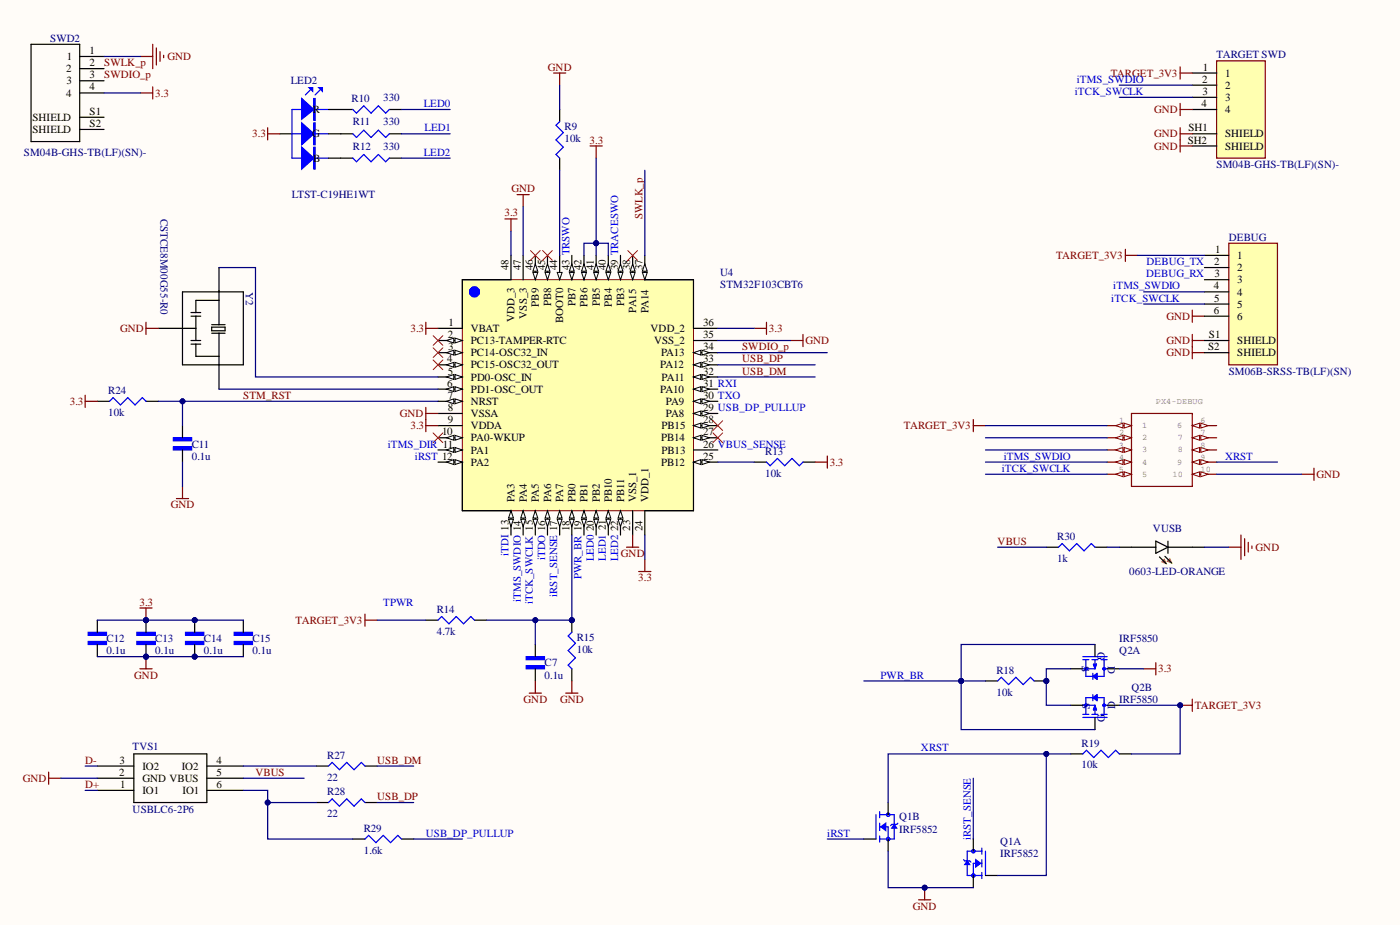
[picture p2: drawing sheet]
<svg xmlns="http://www.w3.org/2000/svg" width="292mm" height="193mm" viewBox="0 0 292 193" stroke-linecap="round" stroke-linejoin="round" font-family="sans-serif">
<defs><g id="words">
<g font-size="2.3" fill="#000080">
<text x="10.5" y="8.7">SWD2</text>
<text x="60.7" y="17.5">LED2</text>
<text x="253.8" y="12.2">TARGET SWD</text>
<text x="73.4" y="21.3">R10</text>
<text x="80" y="21.1">330</text>
<text x="73.6" y="26.1">R11</text>
<text x="80" y="26.1">330</text>
<text x="117.8" y="29.7">10k</text>
<text x="117.8" y="27.2">R9</text>
<text x="5" y="32.5">SM04B-GHS-TB(LF)(SN)-</text>
<text x="73.6" y="31.2">R12</text>
<text x="80" y="31.2">330</text>
<text x="253.8" y="35">SM04B-GHS-TB(LF)(SN)-</text>
<text x="60.9" y="41.4">LTST-C19HE1WT</text>
<text x="33.5" y="45.7" transform="rotate(90 33.5 45.7)">CSTCE8M00G55-R0</text>
<text x="256.4" y="50.2">DEBUG</text>
<text x="150.3" y="57.6">U4</text>
<text x="51.3" y="60.9" transform="rotate(90 51.3 60.9)">Y2</text>
<text x="150.3" y="60.1">STM32F103CBT6</text>
<text x="22.6" y="82.2">R24</text>
<text x="256.4" y="78.1">SM06B-SRSS-TB(LF)(SN)</text>
<text x="22.6" y="86.8">10k</text>
<text x="40" y="95.9">0.1u</text>
<text x="40" y="93.4">C11</text>
<text x="159.7" y="94.9">R13</text>
<text x="159.7" y="99.4">10k</text>
<text x="220.6" y="112.6">R30</text>
<text x="240.6" y="111">VUSB</text>
<text x="220.6" y="117.2">1k</text>
<text x="235.6" y="120">0603-LED-ORANGE</text>
<text x="91.1" y="127.9">R14</text>
<text x="22.3" y="136.5">0.1u</text>
<text x="22.3" y="133.9">C12</text>
<text x="32.4" y="136.5">0.1u</text>
<text x="32.4" y="133.9">C13</text>
<text x="42.6" y="136.5">0.1u</text>
<text x="42.6" y="133.9">C14</text>
<text x="52.7" y="136.5">0.1u</text>
<text x="52.7" y="133.9">C15</text>
<text x="91.1" y="132.4">4.7k</text>
<text x="120.3" y="136.2">10k</text>
<text x="120.3" y="133.7">R15</text>
<text x="229" y="136.1" transform="rotate(90 229 136.1)">G</text>
<text x="233.5" y="136.5">Q2A</text>
<text x="233.5" y="133.9">IRF5850</text>
<text x="113.6" y="141.6">0.1u</text>
<text x="113.6" y="139">C7</text>
<text x="207.9" y="140.5">R18</text>
<text x="225.8" y="138.8" transform="rotate(90 225.8 138.8)">S</text>
<text x="231.2" y="138.8" transform="rotate(90 231.2 138.8)">D</text>
<text x="207.9" y="145.1">10k</text>
<text x="227.4" y="147.8" transform="rotate(-90 227.4 147.8)">S</text>
<text x="232.7" y="147.8" transform="rotate(-90 232.7 147.8)">D</text>
<text x="233.5" y="146.6">IRF5850</text>
<text x="236.1" y="144.1">Q2B</text>
<text x="225.7" y="155.8">R19</text>
<text x="230.5" y="150.6" transform="rotate(-90 230.5 150.6)">G</text>
<text x="27.7" y="156.5">TVS1</text>
<text x="68.3" y="158.3">R27</text>
<text x="225.7" y="160.3">10k</text>
<text x="68.3" y="162.9">22</text>
<text x="68.3" y="165.9">R28</text>
<text x="27.7" y="169.7">USBLC6-2P6</text>
<text x="68.3" y="170.5">22</text>
<text x="75.9" y="173.5">R29</text>
<text x="187.6" y="171.1">Q1B</text>
<text x="187.6" y="173.7">IRF5852</text>
<text x="75.9" y="178.1">1.6k</text>
<text x="208.7" y="176.2">Q1A</text>
<text x="208.7" y="178.8">IRF5852</text>
</g>
<g font-size="2.3">
<text x="18.7" y="11.3">1</text>
<text x="13.8" y="15.1">2</text>
<text x="13.9" y="17.6">3</text>
<text x="14" y="12.5">1</text>
<text x="18.7" y="16.3">3</text>
<text x="18.7" y="13.8">2</text>
<text x="250.8" y="17.3">2</text>
<text x="251" y="14.7">1</text>
<text x="255.6" y="16">1</text>
<text x="13.8" y="20.1">4</text>
<text x="18.7" y="23.9">S1</text>
<text x="18.7" y="18.9">4</text>
<text x="65.2" y="23.6">R</text>
<text x="250.7" y="22.3">4</text>
<text x="250.9" y="19.8">3</text>
<text x="255.6" y="18.5">2</text>
<text x="255.6" y="21.1">3</text>
<text x="255.6" y="23.6">4</text>
<text x="6.8" y="27.7">SHIELD</text>
<text x="6.8" y="25.2">SHIELD</text>
<text x="18.7" y="26.5">S2</text>
<text x="65.2" y="28.7">G</text>
<text x="247.8" y="29.9">SH2</text>
<text x="248" y="27.4">SH1</text>
<text x="255.6" y="28.7">SHIELD</text>
<text x="65.3" y="33.7">B</text>
<text x="255.6" y="31.2">SHIELD</text>
<text x="253.5" y="52.8">1</text>
<text x="106.1" y="56.3" transform="rotate(-90 106.1 56.3)">48</text>
<text x="108.6" y="56.3" transform="rotate(-90 108.6 56.3)">47</text>
<text x="111.2" y="56.3" transform="rotate(-90 111.2 56.3)">46</text>
<text x="113.7" y="56.3" transform="rotate(-90 113.7 56.3)">45</text>
<text x="116.3" y="56.3" transform="rotate(-90 116.3 56.3)">44</text>
<text x="118.8" y="56.3" transform="rotate(-90 118.8 56.3)">43 TRSWO</text>
<text x="121.3" y="56.3" transform="rotate(-90 121.3 56.3)">42</text>
<text x="123.9" y="56.3" transform="rotate(-90 123.9 56.3)">41</text>
<text x="126.4" y="56.3" transform="rotate(-90 126.4 56.3)">40</text>
<text x="129" y="56.3" transform="rotate(-90 129 56.3)">39 TRACESWO</text>
<text x="131.5" y="56.3" transform="rotate(-90 131.5 56.3)">38</text>
<text x="134" y="56.3" transform="rotate(-90 134 56.3)">37</text>
<text x="253.3" y="55.3">2</text>
<text x="253.4" y="57.8">3</text>
<text x="258.2" y="54">1</text>
<text x="258.2" y="56.6">2</text>
<text x="258.2" y="59.1">3</text>
<text x="112.5" y="64" transform="rotate(-90 112.5 64)">PB9</text>
<text x="115" y="63.9" transform="rotate(-90 115 63.9)">PB8</text>
<text x="120.1" y="63.9" transform="rotate(-90 120.1 63.9)">PB7</text>
<text x="122.6" y="64" transform="rotate(-90 122.6 64)">PB6</text>
<text x="125.1" y="63.9" transform="rotate(-90 125.1 63.9)">PB5</text>
<text x="127.7" y="64" transform="rotate(-90 127.7 64)">PB4</text>
<text x="130.2" y="63.8" transform="rotate(-90 130.2 63.8)">PB3</text>
<text x="132.8" y="65.2" transform="rotate(-90 132.8 65.2)">PA15</text>
<text x="135.3" y="65.3" transform="rotate(-90 135.3 65.3)">PA14</text>
<text x="253.2" y="60.4">4</text>
<text x="253.2" y="65.5">6</text>
<text x="253.3" y="62.9">5</text>
<text x="258.2" y="61.7">4</text>
<text x="258.2" y="64.2">5</text>
<text x="93.4" y="70.5">2</text>
<text x="93.6" y="68">1</text>
<text x="98.2" y="71.8">PC13-TAMPER-RTC</text>
<text x="98.2" y="69.3">VBAT</text>
<text x="107.4" y="67.2" transform="rotate(-90 107.4 67.2)">VDD_3</text>
<text x="109.9" y="66.5" transform="rotate(-90 109.9 66.5)">VSS_3</text>
<text x="117.5" y="67.4" transform="rotate(-90 117.5 67.4)">BOOT0</text>
<text x="135.7" y="69.3">VDD_2</text>
<text x="136.5" y="71.8">VSS_2</text>
<text x="146.7" y="68">36</text>
<text x="146.7" y="70.5">35</text>
<text x="252.2" y="70.5">S1</text>
<text x="258.2" y="66.7">6</text>
<text x="258.2" y="71.8">SHIELD</text>
<text x="93.3" y="75.6">4</text>
<text x="93.5" y="73.1">3</text>
<text x="98.2" y="74.3">PC14-OSC32_IN</text>
<text x="98.2" y="76.9">PC15-OSC32_OUT</text>
<text x="137.8" y="76.9">PA12</text>
<text x="137.9" y="74.3">PA13</text>
<text x="146.7" y="75.6">33</text>
<text x="146.7" y="73.1">34</text>
<text x="252.1" y="73.1">S2</text>
<text x="258.2" y="74.3">SHIELD</text>
<text x="93.3" y="80.7">6</text>
<text x="93.4" y="83.2">7</text>
<text x="93.4" y="78.1">5</text>
<text x="98.2" y="79.4">PD0-OSC_IN</text>
<text x="98.2" y="81.9">PD1-OSC_OUT</text>
<text x="137.8" y="81.9">PA10</text>
<text x="138" y="79.4">PA11</text>
<text x="146.7" y="80.7">31 RXI</text>
<text x="146.7" y="78.1">32</text>
<text x="146.7" y="83.2">30 TXO</text>
<text x="93.4" y="88.3">9</text>
<text x="93.4" y="85.7">8</text>
<text x="98.2" y="84.5">NRST</text>
<text x="98.2" y="89.6">VDDA</text>
<text x="98.2" y="87">VSSA</text>
<text x="138" y="89.6">PB15</text>
<text x="138.9" y="87">PA8</text>
<text x="138.9" y="84.5">PA9</text>
<text x="146.7" y="85.7">29 USB_DP_PULLUP</text>
<text x="146.7" y="88.3">28</text>
<text x="92.2" y="90.8">10</text>
<text x="98.2" y="92.1">PA0-WKUP</text>
<text x="98.2" y="94.6">PA1</text>
<text x="137.9" y="92.1">PB14</text>
<text x="138" y="94.6">PB13</text>
<text x="146.7" y="95.9">25</text>
<text x="146.7" y="93.4">26 VBUS_SENSE</text>
<text x="146.7" y="90.8">27</text>
<text x="98.2" y="97.2">PA2</text>
<text x="137.9" y="97.2">PB12</text>
<text x="107.4" y="104.8" transform="rotate(-90 107.4 104.8)">PA3</text>
<text x="109.9" y="104.8" transform="rotate(-90 109.9 104.8)">PA4</text>
<text x="112.5" y="104.8" transform="rotate(-90 112.5 104.8)">PA5</text>
<text x="115" y="104.8" transform="rotate(-90 115 104.8)">PA6</text>
<text x="117.5" y="104.8" transform="rotate(-90 117.5 104.8)">PA7</text>
<text x="120.1" y="104.8" transform="rotate(-90 120.1 104.8)">PB0</text>
<text x="122.6" y="104.8" transform="rotate(-90 122.6 104.8)">PB1</text>
<text x="125.1" y="104.8" transform="rotate(-90 125.1 104.8)">PB2</text>
<text x="127.7" y="104.8" transform="rotate(-90 127.7 104.8)">PB10</text>
<text x="130.2" y="104.8" transform="rotate(-90 130.2 104.8)">PB11</text>
<text x="132.8" y="104.8" transform="rotate(-90 132.8 104.8)">VSS_1</text>
<text x="135.3" y="104.8" transform="rotate(-90 135.3 104.8)">VDD_1</text>
<text x="118.8" y="110.8" transform="rotate(-90 118.8 110.8)">18</text>
<text x="123.9" y="110.8" transform="rotate(-90 123.9 110.8)">20</text>
<text x="126.4" y="110.6" transform="rotate(-90 126.4 110.6)">21</text>
<text x="129" y="110.8" transform="rotate(-90 129 110.8)">22</text>
<text x="131.5" y="110.7" transform="rotate(-90 131.5 110.7)">23</text>
<text x="134" y="110.8" transform="rotate(-90 134 110.8)">24</text>
<text x="24.9" y="161.8">2</text>
<text x="25" y="159.3">3</text>
<text x="29.7" y="160.6">IO2</text>
<text x="37.9" y="160.6">IO2</text>
<text x="45.2" y="159.3">4</text>
<text x="45.2" y="161.8">5</text>
<text x="25" y="164.4">1</text>
<text x="29.7" y="165.6">IO1</text>
<text x="29.7" y="163.1">GND VBUS</text>
<text x="38.1" y="165.6">IO1</text>
<text x="45.2" y="164.4">6</text>
</g>
<g font-size="2.3" fill="#800000">
<text x="21.7" y="13.8">SWLK_p</text>
<text x="21.7" y="16.3">SWDIO_p</text>
<text x="34.9" y="12.5">GND</text>
<text x="114.3" y="14.7">GND</text>
<text x="231.8" y="16">TARGET_3V3</text>
<text x="32.4" y="20.1">3.3</text>
<text x="240.8" y="23.6">GND</text>
<text x="52.6" y="28.7">3.3</text>
<text x="123" y="29.9">3.3</text>
<text x="240.8" y="28.7">GND</text>
<text x="240.8" y="31.2">GND</text>
<text x="106.7" y="40.1">GND</text>
<text x="105.3" y="45.2">3.3</text>
<text x="134" y="45.7" transform="rotate(-90 134 45.7)">SWLK_p</text>
<text x="220.3" y="54">TARGET_3V3</text>
<text x="25" y="69.3">GND</text>
<text x="85.6" y="69.3">3.3</text>
<text x="160.4" y="69.3">3.3</text>
<text x="168" y="71.8">GND</text>
<text x="243.3" y="66.7">GND</text>
<text x="243.3" y="71.8">GND</text>
<text x="154.8" y="75.6">USB_DP</text>
<text x="154.8" y="73.1">SWDIO_p</text>
<text x="243.3" y="74.3">GND</text>
<text x="50.8" y="83.2">STM_RST</text>
<text x="154.8" y="78.1">USB_DM</text>
<text x="14.6" y="84.5">3.3</text>
<text x="83.4" y="87">GND</text>
<text x="85.6" y="89.6">3.3</text>
<text x="188.6" y="89.6">TARGET_3V3</text>
<text x="173.1" y="97.2">3.3</text>
<text x="274.7" y="99.7">GND</text>
<text x="35.6" y="106">GND</text>
<text x="208.2" y="113.6">VBUS</text>
<text x="129.5" y="116.2">GND</text>
<text x="262" y="114.9">GND</text>
<text x="133.2" y="121.3">3.3</text>
<text x="29.1" y="126.3">3.3</text>
<text x="61.7" y="130.1">TARGET_3V3</text>
<text x="28" y="141.6">GND</text>
<text x="241.7" y="140.3">3.3</text>
<text x="109.2" y="146.6">GND</text>
<text x="116.9" y="146.6">GND</text>
<text x="249.3" y="147.9">TARGET_3V3</text>
<text x="17.8" y="159.3">D-</text>
<text x="53.3" y="161.8">VBUS</text>
<text x="78.7" y="159.3">USB_DM</text>
<text x="4.7" y="163.1">GND</text>
<text x="17.8" y="164.4">D+</text>
<text x="78.7" y="166.9">USB_DP</text>
<text x="190.5" y="189.7">GND</text>
</g>
<g font-size="2.3" fill="#00f">
<text x="224.7" y="17.3">iTMS_SWDIO</text>
<text x="88.4" y="22.3">LED0</text>
<text x="224.2" y="19.8">iTCK_SWCLK</text>
<text x="88.6" y="27.4">LED1</text>
<text x="88.4" y="32.5">LED2</text>
<text x="239.1" y="57.8">DEBUG_RX</text>
<text x="239.2" y="55.3">DEBUG_TX</text>
<text x="231.8" y="62.9">iTCK_SWCLK</text>
<text x="232.3" y="60.4">iTMS_SWDIO</text>
<text x="80.9" y="93.4">iTMS_DIR 11</text>
<text x="86.6" y="95.9">iRST 12</text>
<text x="209.4" y="95.9">iTMS_SWDIO</text>
<text x="255.6" y="95.9">XRST</text>
<text x="209" y="98.4">iTCK_SWCLK</text>
<text x="106.1" y="116" transform="rotate(-90 106.1 116)">iTDI 13</text>
<text x="113.7" y="116.9" transform="rotate(-90 113.7 116.9)">iTDO 16</text>
<text x="123.9" y="117.1" transform="rotate(-90 123.9 117.1)">LED0</text>
<text x="126.4" y="116.9" transform="rotate(-90 126.4 116.9)">LED1</text>
<text x="129" y="117.1" transform="rotate(-90 129 117.1)">LED2</text>
<text x="108.6" y="125.6" transform="rotate(-90 108.6 125.6)">iTMS_SWDIO 14</text>
<text x="111.2" y="126" transform="rotate(-90 111.2 126)">iTCK_SWCLK 15</text>
<text x="116.3" y="124.6" transform="rotate(-90 116.3 124.6)">iRST_SENSE 17</text>
<text x="121.3" y="120.8" transform="rotate(-90 121.3 120.8)">PWR_BR 19</text>
<text x="80" y="126.3">TPWR</text>
<text x="183.7" y="141.6">PWR_BR</text>
<text x="192.2" y="156.8">XRST</text>
<text x="88.8" y="174.5">USB_DP_PULLUP</text>
<text x="172.6" y="174.5">iRST</text>
<text x="202.6" y="175.3" transform="rotate(-90 202.6 175.3)">iRST_SENSE</text>
</g>
<g font-size="1.8" fill="#808080">
<text x="233.5" y="88.3">1</text>
<text x="238.3" y="89.3">1</text>
<text x="241.1" y="84.2">PX4-DEBUG</text>
<text x="245.6" y="89.3">6</text>
<text x="250.5" y="88.3">6</text>
<text x="233.4" y="93.4">3</text>
<text x="233.5" y="90.8">2</text>
<text x="233.5" y="95.9">4</text>
<text x="238.3" y="91.8">2</text>
<text x="238.3" y="94.4">3</text>
<text x="245.7" y="91.8">7</text>
<text x="245.7" y="94.4">8</text>
<text x="250.5" y="90.8">7</text>
<text x="250.5" y="93.4">8</text>
<text x="250.5" y="95.9">9</text>
<text x="233.4" y="98.4">5</text>
<text x="238.3" y="96.9">4</text>
<text x="238.3" y="99.4">5</text>
<text x="244.6" y="99.4">10</text>
<text x="245.6" y="96.9">9</text>
<text x="250.5" y="98.4">10</text>
</g>
</g></defs>
<g fill="#fffcf8">
<path d="M0 0h291.9v192.8h-291.9z" fill-rule="evenodd"/>
<path d="M0 0h291.9v192.8h-291.9z" fill-rule="evenodd"/>
</g>
<path d="M20.3 159.8h7.6M27.9 157.3h15.3v10.1h-15.3zM43.2 159.8h7.6M20.3 164.9h7.6M20.3 162.3h7.6M43.2 164.9h7.6M43.2 162.3h7.6" fill="none" stroke="#000" stroke-width=".25"/>
<path d="M10.2 161.1v2.5M10.2 162.3h2.5" fill="none" stroke="#800000" stroke-width=".25"/>
<path d="M96.5 58.4h48.2v48.1h-48.2z" fill-rule="evenodd" fill="#ffffb0"/>
<path d="M96.5 58.4h48.2v48.1h-48.2z" fill="none" stroke="#800000" stroke-width=".21"/>
<path d="M116.8 53.3v5.1" fill="none" stroke="#000" stroke-width=".25"/>
<path d="M116.3 56.8h1l-.5 1.6z" fill="#f8fcff"/>
<path d="M116.3 56.8h1l-.5 1.6z" fill="none" stroke="#000" stroke-width=".21"/>
<path d="M91.4 83.7h5.1" fill="none" stroke="#000" stroke-width=".25"/>
<path d="M94.9 83.2l1.6 .5-1.6 .5z" fill="#f8fcff"/>
<path d="M94.9 83.2l1.6 .5-1.6 .5z" fill="none" stroke="#000" stroke-width=".21"/>
<path d="M93.2 83.7l1.5-.5v1z" fill="#f8fcff"/>
<path d="M93.2 83.7l1.5-.5v1z" fill="none" stroke="#000" stroke-width=".21"/>
<path d="M91.4 91.3h5.1" fill="none" stroke="#000" stroke-width=".25"/>
<path d="M94.9 90.8l1.6 .5-1.6 .5z" fill="#f8fcff"/>
<path d="M94.9 90.8l1.6 .5-1.6 .5z" fill="none" stroke="#000" stroke-width=".21"/>
<path d="M93.2 91.3l1.5-.5v1z" fill="#f8fcff"/>
<path d="M93.2 91.3l1.5-.5v1z" fill="none" stroke="#000" stroke-width=".21"/>
<path d="M91.4 93.9h5.1" fill="none" stroke="#000" stroke-width=".25"/>
<path d="M94.9 93.4l1.6 .5-1.6 .5z" fill="#f8fcff"/>
<path d="M94.9 93.4l1.6 .5-1.6 .5z" fill="none" stroke="#000" stroke-width=".21"/>
<path d="M93.2 93.9l1.5-.5v1z" fill="#f8fcff"/>
<path d="M93.2 93.9l1.5-.5v1z" fill="none" stroke="#000" stroke-width=".21"/>
<path d="M144.7 81.2h5.1" fill="none" stroke="#000" stroke-width=".25"/>
<path d="M144.7 81.2l1.5-.5v1z" fill="#f8fcff"/>
<path d="M144.7 81.2l1.5-.5v1z" fill="none" stroke="#000" stroke-width=".21"/>
<path d="M146.5 80.7l1.5 .5-1.5 .5z" fill="#f8fcff"/>
<path d="M146.5 80.7l1.5 .5-1.5 .5z" fill="none" stroke="#000" stroke-width=".21"/>
<path d="M144.7 78.6h5.1" fill="none" stroke="#000" stroke-width=".25"/>
<path d="M144.7 78.6l1.5-.5v1.1z" fill="#f8fcff"/>
<path d="M144.7 78.6l1.5-.5v1.1z" fill="none" stroke="#000" stroke-width=".21"/>
<path d="M146.5 78.1l1.5 .5-1.5 .6z" fill="#f8fcff"/>
<path d="M146.5 78.1l1.5 .5-1.5 .6z" fill="none" stroke="#000" stroke-width=".21"/>
<path d="M144.7 76.1h5.1" fill="none" stroke="#000" stroke-width=".25"/>
<path d="M144.7 76.1l1.5-.5v1z" fill="#f8fcff"/>
<path d="M144.7 76.1l1.5-.5v1z" fill="none" stroke="#000" stroke-width=".21"/>
<path d="M146.5 75.6l1.5 .5-1.5 .5z" fill="#f8fcff"/>
<path d="M146.5 75.6l1.5 .5-1.5 .5z" fill="none" stroke="#000" stroke-width=".21"/>
<path d="M144.7 73.6h5.1" fill="none" stroke="#000" stroke-width=".25"/>
<path d="M144.7 73.6l1.5-.5v1z" fill="#f8fcff"/>
<path d="M144.7 73.6l1.5-.5v1z" fill="none" stroke="#000" stroke-width=".21"/>
<path d="M146.5 73.1l1.5 .5-1.5 .5z" fill="#f8fcff"/>
<path d="M146.5 73.1l1.5 .5-1.5 .5z" fill="none" stroke="#000" stroke-width=".21"/>
<path d="M134.5 53.3v5.1" fill="none" stroke="#000" stroke-width=".25"/>
<path d="M134 56.8h1l-.5 1.6z" fill="#f8fcff"/>
<path d="M134 56.8h1l-.5 1.6z" fill="none" stroke="#000" stroke-width=".21"/>
<path d="M134.5 55.1l.5 1.5h-1z" fill="#f8fcff"/>
<path d="M134.5 55.1l.5 1.5h-1z" fill="none" stroke="#000" stroke-width=".21"/>
<path d="M132 53.3v5.1" fill="none" stroke="#000" stroke-width=".25"/>
<path d="M131.5 56.8h1l-.5 1.6z" fill="#f8fcff"/>
<path d="M131.5 56.8h1l-.5 1.6z" fill="none" stroke="#000" stroke-width=".21"/>
<path d="M132 55.1l.5 1.5h-1z" fill="#f8fcff"/>
<path d="M132 55.1l.5 1.5h-1z" fill="none" stroke="#000" stroke-width=".21"/>
<path d="M91.4 96.4h5.1" fill="none" stroke="#000" stroke-width=".25"/>
<path d="M94.9 95.9l1.6 .5-1.6 .5z" fill="#f8fcff"/>
<path d="M94.9 95.9l1.6 .5-1.6 .5z" fill="none" stroke="#000" stroke-width=".21"/>
<path d="M93.2 96.4l1.5-.5v1z" fill="#f8fcff"/>
<path d="M93.2 96.4l1.5-.5v1z" fill="none" stroke="#000" stroke-width=".21"/>
<path d="M106.6 106.5v5.1" fill="none" stroke="#000" stroke-width=".25"/>
<path d="M106.6 106.5l.5 1.6h-1z" fill="#f8fcff"/>
<path d="M106.6 106.5l.5 1.6h-1z" fill="none" stroke="#000" stroke-width=".21"/>
<path d="M106.1 108.3h1l-.5 1.5z" fill="#f8fcff"/>
<path d="M106.1 108.3h1l-.5 1.5z" fill="none" stroke="#000" stroke-width=".21"/>
<path d="M109.2 106.5v5.1" fill="none" stroke="#000" stroke-width=".25"/>
<path d="M109.2 106.5l.5 1.6h-1.1z" fill="#f8fcff"/>
<path d="M109.2 106.5l.5 1.6h-1.1z" fill="none" stroke="#000" stroke-width=".21"/>
<path d="M108.6 108.3h1.1l-.5 1.5z" fill="#f8fcff"/>
<path d="M108.6 108.3h1.1l-.5 1.5z" fill="none" stroke="#000" stroke-width=".21"/>
<path d="M111.7 106.5v5.1" fill="none" stroke="#000" stroke-width=".25"/>
<path d="M111.7 106.5l.5 1.6h-1z" fill="#f8fcff"/>
<path d="M111.7 106.5l.5 1.6h-1z" fill="none" stroke="#000" stroke-width=".21"/>
<path d="M111.2 108.3h1l-.5 1.5z" fill="#f8fcff"/>
<path d="M111.2 108.3h1l-.5 1.5z" fill="none" stroke="#000" stroke-width=".21"/>
<path d="M114.2 106.5v5.1" fill="none" stroke="#000" stroke-width=".25"/>
<path d="M114.2 106.5l.5 1.6h-1z" fill="#f8fcff"/>
<path d="M114.2 106.5l.5 1.6h-1z" fill="none" stroke="#000" stroke-width=".21"/>
<path d="M113.7 108.3h1l-.5 1.5z" fill="#f8fcff"/>
<path d="M113.7 108.3h1l-.5 1.5z" fill="none" stroke="#000" stroke-width=".21"/>
<path d="M116.8 106.5v5.1" fill="none" stroke="#000" stroke-width=".25"/>
<path d="M116.8 106.5l.5 1.6h-1z" fill="#f8fcff"/>
<path d="M116.8 106.5l.5 1.6h-1z" fill="none" stroke="#000" stroke-width=".21"/>
<path d="M116.3 108.3h1l-.5 1.5z" fill="#f8fcff"/>
<path d="M116.3 108.3h1l-.5 1.5z" fill="none" stroke="#000" stroke-width=".21"/>
<path d="M144.7 86.3h5.1" fill="none" stroke="#000" stroke-width=".25"/>
<path d="M144.7 86.3l1.5-.6v1.1z" fill="#f8fcff"/>
<path d="M144.7 86.3l1.5-.6v1.1z" fill="none" stroke="#000" stroke-width=".21"/>
<path d="M146.5 85.7l1.5 .6-1.5 .5z" fill="#f8fcff"/>
<path d="M146.5 85.7l1.5 .6-1.5 .5z" fill="none" stroke="#000" stroke-width=".21"/>
<path d="M144.7 83.7h5.1" fill="none" stroke="#000" stroke-width=".25"/>
<path d="M144.7 83.7l1.5-.5v1z" fill="#f8fcff"/>
<path d="M144.7 83.7l1.5-.5v1z" fill="none" stroke="#000" stroke-width=".21"/>
<path d="M146.5 83.2l1.5 .5-1.5 .5z" fill="#f8fcff"/>
<path d="M146.5 83.2l1.5 .5-1.5 .5z" fill="none" stroke="#000" stroke-width=".21"/>
<path d="M119.3 106.5v5.1" fill="none" stroke="#000" stroke-width=".25"/>
<path d="M119.3 106.5l.5 1.6h-1z" fill="#f8fcff"/>
<path d="M119.3 106.5l.5 1.6h-1z" fill="none" stroke="#000" stroke-width=".21"/>
<path d="M118.8 108.3h1l-.5 1.5z" fill="#f8fcff"/>
<path d="M118.8 108.3h1l-.5 1.5z" fill="none" stroke="#000" stroke-width=".21"/>
<path d="M121.8 106.5v5.1" fill="none" stroke="#000" stroke-width=".25"/>
<path d="M121.8 106.5l.6 1.6h-1.1z" fill="#f8fcff"/>
<path d="M121.8 106.5l.6 1.6h-1.1z" fill="none" stroke="#000" stroke-width=".21"/>
<path d="M121.3 108.3h1.1l-.6 1.5z" fill="#f8fcff"/>
<path d="M121.3 108.3h1.1l-.6 1.5z" fill="none" stroke="#000" stroke-width=".21"/>
<path d="M126.9 106.5v5.1" fill="none" stroke="#000" stroke-width=".25"/>
<path d="M126.9 106.5l.5 1.6h-1z" fill="#f8fcff"/>
<path d="M126.9 106.5l.5 1.6h-1z" fill="none" stroke="#000" stroke-width=".21"/>
<path d="M126.4 108.3h1l-.5 1.5z" fill="#f8fcff"/>
<path d="M126.4 108.3h1l-.5 1.5z" fill="none" stroke="#000" stroke-width=".21"/>
<path d="M129.5 106.5v5.1" fill="none" stroke="#000" stroke-width=".25"/>
<path d="M129.5 106.5l.5 1.6h-1z" fill="#f8fcff"/>
<path d="M129.5 106.5l.5 1.6h-1z" fill="none" stroke="#000" stroke-width=".21"/>
<path d="M129 108.3h1l-.5 1.5z" fill="#f8fcff"/>
<path d="M129 108.3h1l-.5 1.5z" fill="none" stroke="#000" stroke-width=".21"/>
<path d="M144.7 96.4h5.1" fill="none" stroke="#000" stroke-width=".25"/>
<path d="M144.7 96.4l1.5-.5v1z" fill="#f8fcff"/>
<path d="M144.7 96.4l1.5-.5v1z" fill="none" stroke="#000" stroke-width=".21"/>
<path d="M146.5 95.9l1.5 .5-1.5 .5z" fill="#f8fcff"/>
<path d="M146.5 95.9l1.5 .5-1.5 .5z" fill="none" stroke="#000" stroke-width=".21"/>
<path d="M144.7 93.9h5.1M144.7 91.3h5.1" fill="none" stroke="#000" stroke-width=".25"/>
<path d="M144.7 91.3l1.5-.5v1z" fill="#f8fcff"/>
<path d="M144.7 91.3l1.5-.5v1z" fill="none" stroke="#000" stroke-width=".21"/>
<path d="M146.5 90.8l1.5 .5-1.5 .5z" fill="#f8fcff"/>
<path d="M146.5 90.8l1.5 .5-1.5 .5z" fill="none" stroke="#000" stroke-width=".21"/>
<path d="M144.7 88.8h5.1" fill="none" stroke="#000" stroke-width=".25"/>
<path d="M144.7 88.8l1.5-.5v1z" fill="#f8fcff"/>
<path d="M144.7 88.8l1.5-.5v1z" fill="none" stroke="#000" stroke-width=".21"/>
<path d="M146.5 88.3l1.5 .5-1.5 .5z" fill="#f8fcff"/>
<path d="M146.5 88.3l1.5 .5-1.5 .5z" fill="none" stroke="#000" stroke-width=".21"/>
<path d="M124.4 106.5v5.1" fill="none" stroke="#000" stroke-width=".25"/>
<path d="M124.4 106.5l.5 1.6h-1z" fill="#f8fcff"/>
<path d="M124.4 106.5l.5 1.6h-1z" fill="none" stroke="#000" stroke-width=".21"/>
<path d="M123.9 108.3h1l-.5 1.5z" fill="#f8fcff"/>
<path d="M123.9 108.3h1l-.5 1.5z" fill="none" stroke="#000" stroke-width=".21"/>
<path d="M129.5 53.3v5.1" fill="none" stroke="#000" stroke-width=".25"/>
<path d="M129 56.8h1l-.5 1.6z" fill="#f8fcff"/>
<path d="M129 56.8h1l-.5 1.6z" fill="none" stroke="#000" stroke-width=".21"/>
<path d="M129.5 55.1l.5 1.5h-1z" fill="#f8fcff"/>
<path d="M129.5 55.1l.5 1.5h-1z" fill="none" stroke="#000" stroke-width=".21"/>
<path d="M126.9 53.3v5.1" fill="none" stroke="#000" stroke-width=".25"/>
<path d="M126.4 56.8h1l-.5 1.6z" fill="#f8fcff"/>
<path d="M126.4 56.8h1l-.5 1.6z" fill="none" stroke="#000" stroke-width=".21"/>
<path d="M126.9 55.1l.5 1.5h-1z" fill="#f8fcff"/>
<path d="M126.9 55.1l.5 1.5h-1z" fill="none" stroke="#000" stroke-width=".21"/>
<path d="M124.4 53.3v5.1" fill="none" stroke="#000" stroke-width=".25"/>
<path d="M123.9 56.8h1l-.5 1.6z" fill="#f8fcff"/>
<path d="M123.9 56.8h1l-.5 1.6z" fill="none" stroke="#000" stroke-width=".21"/>
<path d="M124.4 55.1l.5 1.5h-1z" fill="#f8fcff"/>
<path d="M124.4 55.1l.5 1.5h-1z" fill="none" stroke="#000" stroke-width=".21"/>
<path d="M121.8 53.3v5.1" fill="none" stroke="#000" stroke-width=".25"/>
<path d="M121.3 56.8h1.1l-.6 1.6z" fill="#f8fcff"/>
<path d="M121.3 56.8h1.1l-.6 1.6z" fill="none" stroke="#000" stroke-width=".21"/>
<path d="M121.8 55.1l.6 1.5h-1.1z" fill="#f8fcff"/>
<path d="M121.8 55.1l.6 1.5h-1.1z" fill="none" stroke="#000" stroke-width=".21"/>
<path d="M119.3 53.3v5.1" fill="none" stroke="#000" stroke-width=".25"/>
<path d="M118.8 56.8h1l-.5 1.6z" fill="#f8fcff"/>
<path d="M118.8 56.8h1l-.5 1.6z" fill="none" stroke="#000" stroke-width=".21"/>
<path d="M119.3 55.1l.5 1.5h-1z" fill="#f8fcff"/>
<path d="M119.3 55.1l.5 1.5h-1z" fill="none" stroke="#000" stroke-width=".21"/>
<path d="M114.2 53.3v5.1" fill="none" stroke="#000" stroke-width=".25"/>
<path d="M113.7 56.8h1l-.5 1.6z" fill="#f8fcff"/>
<path d="M113.7 56.8h1l-.5 1.6z" fill="none" stroke="#000" stroke-width=".21"/>
<path d="M114.2 55.1l.5 1.5h-1z" fill="#f8fcff"/>
<path d="M114.2 55.1l.5 1.5h-1z" fill="none" stroke="#000" stroke-width=".21"/>
<path d="M111.7 53.3v5.1" fill="none" stroke="#000" stroke-width=".25"/>
<path d="M111.2 56.8h1l-.5 1.6z" fill="#f8fcff"/>
<path d="M111.2 56.8h1l-.5 1.6z" fill="none" stroke="#000" stroke-width=".21"/>
<path d="M111.7 55.1l.5 1.5h-1z" fill="#f8fcff"/>
<path d="M111.7 55.1l.5 1.5h-1z" fill="none" stroke="#000" stroke-width=".21"/>
<path d="M91.4 71h5.1" fill="none" stroke="#000" stroke-width=".25"/>
<path d="M94.9 70.5l1.6 .5-1.6 .5z" fill="#f8fcff"/>
<path d="M94.9 70.5l1.6 .5-1.6 .5z" fill="none" stroke="#000" stroke-width=".21"/>
<path d="M93.2 71l1.5-.5v1z" fill="#f8fcff"/>
<path d="M93.2 71l1.5-.5v1z" fill="none" stroke="#000" stroke-width=".21"/>
<path d="M91.4 73.6h5.1" fill="none" stroke="#000" stroke-width=".25"/>
<path d="M94.9 73.1l1.6 .5-1.6 .5z" fill="#f8fcff"/>
<path d="M94.9 73.1l1.6 .5-1.6 .5z" fill="none" stroke="#000" stroke-width=".21"/>
<path d="M93.2 73.6l1.5-.5v1z" fill="#f8fcff"/>
<path d="M93.2 73.6l1.5-.5v1z" fill="none" stroke="#000" stroke-width=".21"/>
<path d="M91.4 76.1h5.1" fill="none" stroke="#000" stroke-width=".25"/>
<path d="M94.9 75.6l1.6 .5-1.6 .5z" fill="#f8fcff"/>
<path d="M94.9 75.6l1.6 .5-1.6 .5z" fill="none" stroke="#000" stroke-width=".21"/>
<path d="M93.2 76.1l1.5-.5v1z" fill="#f8fcff"/>
<path d="M93.2 76.1l1.5-.5v1z" fill="none" stroke="#000" stroke-width=".21"/>
<path d="M91.4 78.6h5.1" fill="none" stroke="#000" stroke-width=".25"/>
<path d="M94.9 78.1l1.6 .5-1.6 .6z" fill="#f8fcff"/>
<path d="M94.9 78.1l1.6 .5-1.6 .6z" fill="none" stroke="#000" stroke-width=".21"/>
<path d="M93.2 78.6l1.5-.5v1.1z" fill="#f8fcff"/>
<path d="M93.2 78.6l1.5-.5v1.1z" fill="none" stroke="#000" stroke-width=".21"/>
<path d="M91.4 81.2h5.1" fill="none" stroke="#000" stroke-width=".25"/>
<path d="M94.9 80.7l1.6 .5-1.6 .5z" fill="#f8fcff"/>
<path d="M94.9 80.7l1.6 .5-1.6 .5z" fill="none" stroke="#000" stroke-width=".21"/>
<path d="M93.2 81.2l1.5-.5v1z" fill="#f8fcff"/>
<path d="M93.2 81.2l1.5-.5v1z" fill="none" stroke="#000" stroke-width=".21"/>
<g fill="none" stroke="#000" stroke-width=".25">
<path d="M6.5 9.2h10.1v20.3h-10.1zM16.6 19.4h5.1M16.6 16.9h5.1M16.6 14.3h5.1M16.6 11.8h5.1M16.6 27h5.1M16.6 24.5h5.1M45.7 55.8v11.9M106.6 53.3v5.1h-10.1v10.1h-5.1M109.2 53.3v5.1M134.5 58.4h10.2v10.1h5.1M33 68.5h7.9"/>
<path d="M38.1 60.9h12.7v15.2h-12.7zM39.9 71h2M39.9 71.8h2M39.9 66h2M39.9 65.2h2M40.9 66v5M40.9 71.8v2.5h4.8M44.2 69.5h2.8M44.2 68.2h2.8v.8h-2.8zM44.2 67.7h2.8M45.7 62.7h-4.8v2.5M45.7 69.5v11.7"/>
<path d="M144.7 71h5.1M91.4 88.8h5.1M91.4 86.3h5.1M96.5 96.4v10.1h10.1M144.7 96.4v10.1h-10.2v5.1M132 106.5v5.1M236.1 114.2h5M243.7 114.2h5.1"/>
</g>
<circle cx="99" cy="60.9" r=".51" fill="none" stroke="#00f" stroke-width="1.3"/>
<g fill="none" stroke="#800000" stroke-width=".25">
<path d="M29.3 11.8h2.6M29.3 19.4h2.6M31.9 9.2v5.1M31.9 18.1v2.6M32.6 10v3.6M33.4 10.8v2M34.1 11.5v.5M107.9 40.6h2.5M109.2 40.6v2.5M30.5 67.2v2.6M30.5 68.5h2.5M165 71h2.5"/>
<path d="M167.5 69.8v2.5M88.8 85v2.5M88.8 86.3h2.6M130.7 114.2h2.6M132 111.6v2.6M256.4 114.2h2.5M258.9 111.6v5.1M259.7 112.4v3.5M260.4 113.1v2.1M261.2 113.9v.5"/>
</g>
<path d="M243.6 117.1l.5-.5 .3 .9z" fill="#f90"/>
<path d="M243.6 117.1l.5-.5 .3 .9z" fill="none" stroke="#f90" stroke-width=".25"/>
<path d="M242.4 117.2l.5-.5 .4 .9z" fill="#f90"/>
<path d="M242.4 117.2l.5-.5 .4 .9z" fill="none" stroke="#f90" stroke-width=".25"/>
<path d="M233.5 114.2h2.6M241.1 112.9l2.6 1.3-2.6 1.2zM241.9 116.2l1.4 1.4M243.1 116.1l1.3 1.4M243.7 112.9v2.5M248.8 114.2h2.5" fill="none" stroke="#000" stroke-width=".25"/>
<path d="M253.8 12.7h10.2v20.3h-10.2z" fill-rule="evenodd" fill="#ffffb0"/>
<path d="M246.2 14v2.5M246.2 15.2h2.6M253.8 12.7h10.2v20.3h-10.2zM246.2 21.6v2.5M246.2 26.6v5.1M246.2 27.9h2.6M246.2 30.5h2.6M246.2 22.8h2.6" fill="none" stroke="#800000" stroke-width=".25"/>
<path d="M248.8 15.2h5M248.8 17.8h5M248.8 20.3h5M248.8 22.8h5M248.8 27.9h5M248.8 30.5h5M20.3 83.7h2.5M30.5 83.7h2.5" fill="none" stroke="#000" stroke-width=".25"/>
<path d="M22.8 83.7l.8-.7 1.5 1.5 1.6-1.5 1.5 1.5 1.5-1.5 .8 .7" fill="none" stroke="#00f" stroke-width=".25"/>
<path d="M36.2 93.2h3.8v.7h-3.8z" fill-rule="evenodd" fill="#00f"/>
<path d="M36.2 93.2h3.8v.7h-3.8z" fill="none" stroke="#00f" stroke-width=".25"/>
<path d="M36.2 91.3h3.8v.7h-3.8z" fill-rule="evenodd" fill="#00f"/>
<path d="M36.2 91.3h3.8v.7h-3.8z" fill="none" stroke="#00f" stroke-width=".25"/>
<path d="M38.1 88.8v2.5M38.1 93.9v2.5" fill="none" stroke="#000" stroke-width=".25"/>
<path d="M36.8 104h2.5M38.1 101.5v2.5" fill="none" stroke="#800000" stroke-width=".25"/>
<path d="M18.4 133.8h3.8v.6h-3.8z" fill-rule="evenodd" fill="#00f"/>
<path d="M18.4 133.8h3.8v.6h-3.8z" fill="none" stroke="#00f" stroke-width=".25"/>
<path d="M18.4 131.9h3.8v.6h-3.8z" fill-rule="evenodd" fill="#00f"/>
<path d="M18.4 131.9h3.8v.6h-3.8z" fill="none" stroke="#00f" stroke-width=".25"/>
<path d="M20.3 129.4v2.5M20.3 134.4v2.6" fill="none" stroke="#000" stroke-width=".25"/>
<circle cx="30.5" cy="137" r=".51" fill="#000080"/>
<circle cx="30.5" cy="137" r=".51" fill="none" stroke="#000080" stroke-width=".21"/>
<circle cx="30.5" cy="129.4" r=".51" fill="#000080"/>
<circle cx="30.5" cy="129.4" r=".51" fill="none" stroke="#000080" stroke-width=".21"/>
<path d="M28.6 133.8h3.8v.6h-3.8z" fill-rule="evenodd" fill="#00f"/>
<path d="M28.6 133.8h3.8v.6h-3.8z" fill="none" stroke="#00f" stroke-width=".25"/>
<path d="M28.6 131.9h3.8v.6h-3.8z" fill-rule="evenodd" fill="#00f"/>
<path d="M28.6 131.9h3.8v.6h-3.8z" fill="none" stroke="#00f" stroke-width=".25"/>
<path d="M30.5 134.4v2.6" fill="none" stroke="#000" stroke-width=".25"/>
<circle cx="30.5" cy="137" r=".51" fill="#000080"/>
<circle cx="30.5" cy="137" r=".51" fill="none" stroke="#000080" stroke-width=".21"/>
<path d="M30.5 129.4v2.5" fill="none" stroke="#000" stroke-width=".25"/>
<circle cx="30.5" cy="129.4" r=".51" fill="#000080"/>
<circle cx="30.5" cy="129.4" r=".51" fill="none" stroke="#000080" stroke-width=".21"/>
<circle cx="40.6" cy="137" r=".51" fill="#000080"/>
<circle cx="40.6" cy="137" r=".51" fill="none" stroke="#000080" stroke-width=".21"/>
<circle cx="40.6" cy="129.4" r=".51" fill="#000080"/>
<circle cx="40.6" cy="129.4" r=".51" fill="none" stroke="#000080" stroke-width=".21"/>
<path d="M38.7 133.8h3.8v.6h-3.8z" fill-rule="evenodd" fill="#00f"/>
<path d="M38.7 133.8h3.8v.6h-3.8z" fill="none" stroke="#00f" stroke-width=".25"/>
<path d="M38.7 131.9h3.8v.6h-3.8z" fill-rule="evenodd" fill="#00f"/>
<path d="M38.7 131.9h3.8v.6h-3.8z" fill="none" stroke="#00f" stroke-width=".25"/>
<path d="M40.6 134.4v2.6" fill="none" stroke="#000" stroke-width=".25"/>
<circle cx="40.6" cy="137" r=".51" fill="#000080"/>
<circle cx="40.6" cy="137" r=".51" fill="none" stroke="#000080" stroke-width=".21"/>
<path d="M40.6 129.4v2.5" fill="none" stroke="#000" stroke-width=".25"/>
<circle cx="40.6" cy="129.4" r=".51" fill="#000080"/>
<circle cx="40.6" cy="129.4" r=".51" fill="none" stroke="#000080" stroke-width=".21"/>
<path d="M48.9 133.8h3.8v.6h-3.8z" fill-rule="evenodd" fill="#00f"/>
<path d="M48.9 133.8h3.8v.6h-3.8z" fill="none" stroke="#00f" stroke-width=".25"/>
<path d="M48.9 131.9h3.8v.6h-3.8z" fill-rule="evenodd" fill="#00f"/>
<path d="M48.9 131.9h3.8v.6h-3.8z" fill="none" stroke="#00f" stroke-width=".25"/>
<path d="M50.8 129.4v2.5M50.8 134.4v2.6" fill="none" stroke="#000" stroke-width=".25"/>
<path d="M29.2 126.8h2.5M30.5 126.8v2.6" fill="none" stroke="#800000" stroke-width=".25"/>
<circle cx="30.5" cy="129.4" r=".51" fill="#000080"/>
<circle cx="30.5" cy="129.4" r=".51" fill="none" stroke="#000080" stroke-width=".21"/>
<path d="M29.2 139.5h2.5M30.5 137v2.5" fill="none" stroke="#800000" stroke-width=".25"/>
<circle cx="30.5" cy="137" r=".51" fill="#000080"/>
<circle cx="30.5" cy="137" r=".51" fill="none" stroke="#000080" stroke-width=".21"/>
<path d="M218.3 114.2h2.5M228.5 114.2h2.5M66 159.8h2.5M76.2 159.8h2.5M66 167.4h2.5M73.6 175h2.6M76.2 167.4h2.5M83.8 175h2.5" fill="none" stroke="#000" stroke-width=".25"/>
<path d="M220.8 114.2l.8-.8 1.5 1.5 1.6-1.5 1.5 1.5 1.5-1.5 .8 .8M68.5 159.8l.8-.7 1.5 1.5 1.5-1.5 1.6 1.5 1.5-1.5 .8 .7M68.5 167.4l.8-.7 1.5 1.5 1.5-1.5 1.6 1.5 1.5-1.5 .8 .7M76.2 175l.7-.7 1.5 1.5 1.6-1.5 1.5 1.5 1.5-1.5 .8 .7" fill="none" stroke="#00f" stroke-width=".25"/>
<path d="M234.8 52v2.5M234.8 53.3h2.5M248.8 64.7v2.5M248.8 69.8v5M248.8 66h2.5M248.8 71h2.5M248.8 73.6h2.5" fill="none" stroke="#800000" stroke-width=".25"/>
<path d="M256.4 50.7h10.1v25.4h-10.1z" fill-rule="evenodd" fill="#ffffb0"/>
<g fill="none" stroke="#800000" stroke-width=".25">
<path d="M115.5 15.2h2.5M116.8 15.2v2.6M105.3 45.7h2.6M106.6 45.7v2.5M256.4 50.7h10.1v25.4h-10.1zM88.8 67.2v2.6M88.8 68.5h2.6M157.4 68.5h2.5M159.9 67.2v2.6M17.8 82.5v2.5M17.8 83.7h2.5M88.8 87.5v2.6"/>
<path d="M88.8 88.8h2.6M133.3 119.2h2.5M134.5 116.7v2.5"/>
</g>
<path d="M116.8 22.8v2.6M116.8 33v2.5M251.3 53.3h5.1M251.3 55.8h5.1M251.3 58.4h5.1M251.3 60.9h5.1M251.3 63.4h5.1M251.3 66h5.1M251.3 71h5.1M251.3 73.6h5.1" fill="none" stroke="#000" stroke-width=".25"/>
<path d="M131 52.3l2 2M133 52.3l-2 2M90.4 70l2 2.1M90.4 72.6l2 2M90.4 75.1l2 2M92.4 70l-2 2.1M92.4 72.6l-2 2M92.4 75.1l-2 2M90.4 90.3l2 2M92.4 90.3l-2 2" fill="none" stroke="#f00" stroke-width=".21"/>
<path d="M116.8 25.4l-.8 .7 1.5 1.6-1.5 1.5 1.5 1.5-1.5 1.5 .8 .8" fill="none" stroke="#00f" stroke-width=".25"/>
<path d="M109.8 138.9h3.8v.6h-3.8z" fill-rule="evenodd" fill="#00f"/>
<path d="M109.8 138.9h3.8v.6h-3.8z" fill="none" stroke="#00f" stroke-width=".25"/>
<path d="M109.8 137h3.8v.6h-3.8z" fill-rule="evenodd" fill="#00f"/>
<path d="M109.8 137h3.8v.6h-3.8z" fill="none" stroke="#00f" stroke-width=".25"/>
<path d="M111.7 134.4v2.6M111.7 139.5v2.6" fill="none" stroke="#000" stroke-width=".25"/>
<circle cx="119.3" cy="129.4" r=".51" fill="#000080"/>
<circle cx="119.3" cy="129.4" r=".51" fill="none" stroke="#000080" stroke-width=".21"/>
<path d="M119.3 129.4v2.5M119.3 139.5v2.6" fill="none" stroke="#000" stroke-width=".25"/>
<circle cx="119.3" cy="129.4" r=".51" fill="#000080"/>
<circle cx="119.3" cy="129.4" r=".51" fill="none" stroke="#000080" stroke-width=".21"/>
<path d="M60.9 27.9h7.6M159.9 96.4l.8 .8 1.5-1.6 1.5 1.6 1.6-1.6 1.5 1.6 .7-.8M91.4 129.4l.7-.8 1.6 1.5 1.5-1.5 1.5 1.5 1.5-1.5 .8 .8M119.3 131.9l-.8 .8 1.6 1.5-1.6 1.5 1.6 1.5-1.6 1.6 .8 .7" fill="none" stroke="#00f" stroke-width=".25"/>
<path d="M157.4 96.4h2.5M167.5 96.4h2.6M88.8 129.4h2.6M99 129.4h2.5" fill="none" stroke="#000" stroke-width=".25"/>
<path d="M123.1 30.5h2.6M124.4 30.5v2.5M170.1 96.4h2.5M172.6 95.1v2.6M110.4 144.6h2.6M111.7 142.1v2.5M118 144.6h2.6M119.3 142.1v2.5" fill="none" stroke="#800000" stroke-width=".25"/>
<path d="M110.7 52.3l2 2M112.7 52.3l-2 2M113.2 52.3l2 2M115.2 52.3l-2 2M148.8 87.8l2 2M148.8 90.3l2 2M150.8 87.8l-2 2M150.8 90.3l-2 2" fill="none" stroke="#f00" stroke-width=".21"/>
<path d="M63 25.6l2.5 2.3-2.5 2.3z" fill="#00f"/>
<path d="M64.7 18.8l-1 1M66.8 18.8l-1.1 1M60.9 22.8h7.6M63 25.6l2.5 2.3-2.5 2.3zM65.5 25.6h.2v4.6h-.2zM65.6 25.6v4.6" fill="none" stroke="#00f" stroke-width=".25"/>
<path d="M58.4 27.9h2.5M68.5 27.9h2.6" fill="none" stroke="#000" stroke-width=".25"/>
<path d="M63 20.6l2.5 2.2-2.5 2.1z" fill="#00f"/>
<path d="M63 20.6l2.5 2.2-2.5 2.1zM65.5 20.6h.2v4.5h-.2zM65.6 20.6v4.5" fill="none" stroke="#00f" stroke-width=".25"/>
<path d="M66.5 18.3h.8v.7z" fill="#00f"/>
<path d="M66.5 18.3h.8v.7z" fill="none" stroke="#00f" stroke-width=".25"/>
<path d="M64.5 18.3h.7v.7z" fill="#00f"/>
<path d="M64.5 18.3h.7v.7zM60.9 22.8v10.2h7.6" fill="none" stroke="#00f" stroke-width=".25"/>
<path d="M68.5 22.8h2.6" fill="none" stroke="#000" stroke-width=".25"/>
<path d="M63 30.7l2.5 2.3-2.5 2.3z" fill="#00f"/>
<path d="M63 30.7l2.5 2.3-2.5 2.3zM65.5 30.7h.2v4.6h-.2zM65.6 30.7v4.6M73.6 33l.8 .7 1.5-1.5 1.5 1.5 1.5-1.5 1.6 1.5 .7-.7M73.6 27.9l.8 .8 1.5-1.5 1.5 1.5 1.5-1.5 1.6 1.5 .7-.8M73.6 22.8l.8 .8 1.5-1.5 1.5 1.5 1.5-1.5 1.6 1.5 .7-.8" fill="none" stroke="#00f" stroke-width=".25"/>
<path d="M68.5 33h5.1M71.1 27.9h2.5M71.1 22.8h2.5M81.2 33h2.6M81.2 27.9h2.6M81.2 22.8h2.6" fill="none" stroke="#000" stroke-width=".25"/>
<path d="M55.8 26.6v2.6M55.8 27.9h2.6M231 88.8h5.1M236.1 86.3h12.7v15.2h-12.7z" fill="none" stroke="#800000" stroke-width=".25"/>
<path d="M234.5 88.3l1.6 .5-1.6 .5z" fill="#f8fcff"/>
<path d="M234.5 88.3l1.6 .5-1.6 .5z" fill="none" stroke="#800000" stroke-width=".21"/>
<path d="M232.8 88.8l1.5-.5v1z" fill="#f8fcff"/>
<path d="M232.8 88.8l1.5-.5v1z" fill="none" stroke="#800000" stroke-width=".21"/>
<path d="M231 91.3h5.1" fill="none" stroke="#800000" stroke-width=".25"/>
<path d="M234.5 90.8l1.6 .5-1.6 .5z" fill="#f8fcff"/>
<path d="M234.5 90.8l1.6 .5-1.6 .5z" fill="none" stroke="#800000" stroke-width=".21"/>
<path d="M232.8 91.3l1.5-.5v1z" fill="#f8fcff"/>
<path d="M232.8 91.3l1.5-.5v1z" fill="none" stroke="#800000" stroke-width=".21"/>
<path d="M231 93.9h5.1" fill="none" stroke="#800000" stroke-width=".25"/>
<path d="M234.5 93.4l1.6 .5-1.6 .5z" fill="#f8fcff"/>
<path d="M234.5 93.4l1.6 .5-1.6 .5z" fill="none" stroke="#800000" stroke-width=".21"/>
<path d="M232.8 93.9l1.5-.5v1z" fill="#f8fcff"/>
<path d="M232.8 93.9l1.5-.5v1z" fill="none" stroke="#800000" stroke-width=".21"/>
<path d="M231 96.4h5.1" fill="none" stroke="#800000" stroke-width=".25"/>
<path d="M234.5 95.9l1.6 .5-1.6 .5z" fill="#f8fcff"/>
<path d="M234.5 95.9l1.6 .5-1.6 .5z" fill="none" stroke="#800000" stroke-width=".21"/>
<path d="M232.8 96.4l1.5-.5v1z" fill="#f8fcff"/>
<path d="M232.8 96.4l1.5-.5v1z" fill="none" stroke="#800000" stroke-width=".21"/>
<path d="M231 98.9h5.1" fill="none" stroke="#800000" stroke-width=".25"/>
<path d="M234.5 98.4l1.6 .5-1.6 .5z" fill="#f8fcff"/>
<path d="M234.5 98.4l1.6 .5-1.6 .5z" fill="none" stroke="#800000" stroke-width=".21"/>
<path d="M232.8 98.9l1.5-.5v1z" fill="#f8fcff"/>
<path d="M232.8 98.9l1.5-.5v1z" fill="none" stroke="#800000" stroke-width=".21"/>
<path d="M248.8 88.8h5" fill="none" stroke="#800000" stroke-width=".25"/>
<path d="M248.8 88.8l1.5-.5v1z" fill="#f8fcff"/>
<path d="M248.8 88.8l1.5-.5v1z" fill="none" stroke="#800000" stroke-width=".21"/>
<path d="M250.5 88.3l1.6 .5-1.6 .5z" fill="#f8fcff"/>
<path d="M250.5 88.3l1.6 .5-1.6 .5z" fill="none" stroke="#800000" stroke-width=".21"/>
<path d="M248.8 91.3h5" fill="none" stroke="#800000" stroke-width=".25"/>
<path d="M248.8 91.3l1.5-.5v1z" fill="#f8fcff"/>
<path d="M248.8 91.3l1.5-.5v1z" fill="none" stroke="#800000" stroke-width=".21"/>
<path d="M250.5 90.8l1.6 .5-1.6 .5z" fill="#f8fcff"/>
<path d="M250.5 90.8l1.6 .5-1.6 .5z" fill="none" stroke="#800000" stroke-width=".21"/>
<path d="M248.8 93.9h5" fill="none" stroke="#800000" stroke-width=".25"/>
<path d="M248.8 93.9l1.5-.5v1z" fill="#f8fcff"/>
<path d="M248.8 93.9l1.5-.5v1z" fill="none" stroke="#800000" stroke-width=".21"/>
<path d="M250.5 93.4l1.6 .5-1.6 .5z" fill="#f8fcff"/>
<path d="M250.5 93.4l1.6 .5-1.6 .5z" fill="none" stroke="#800000" stroke-width=".21"/>
<path d="M248.8 96.4h5" fill="none" stroke="#800000" stroke-width=".25"/>
<path d="M248.8 96.4l1.5-.5v1z" fill="#f8fcff"/>
<path d="M248.8 96.4l1.5-.5v1z" fill="none" stroke="#800000" stroke-width=".21"/>
<path d="M250.5 95.9l1.6 .5-1.6 .5z" fill="#f8fcff"/>
<path d="M250.5 95.9l1.6 .5-1.6 .5z" fill="none" stroke="#800000" stroke-width=".21"/>
<path d="M248.8 98.9h5" fill="none" stroke="#800000" stroke-width=".25"/>
<path d="M248.8 98.9l1.5-.5v1z" fill="#f8fcff"/>
<path d="M248.8 98.9l1.5-.5v1z" fill="none" stroke="#800000" stroke-width=".21"/>
<path d="M250.5 98.4l1.6 .5-1.6 .5z" fill="#f8fcff"/>
<path d="M250.5 98.4l1.6 .5-1.6 .5z" fill="none" stroke="#800000" stroke-width=".21"/>
<path d="M203.1 87.5v2.6M203.1 88.8h2.5M271.6 98.9h2.5M274.1 97.7v2.5" fill="none" stroke="#800000" stroke-width=".25"/>
<path d="M201 179.3l.3 .3h1l.3 .3M204.9 176.9v1.3M204.9 179.3v1.6M204.9 177.6h-3.1v5h3.1M205.6 177.6v5M204.9 182v1.3M204.9 180.1h-1.8v2.5" fill="none" stroke="#00f" stroke-width=".25"/>
<path d="M201.8 179.6l.5 .8h-1z" fill="#00f"/>
<path d="M201.8 179.6l.5 .8h-1z" fill="none" stroke="#00f" stroke-width=".25"/>
<path d="M203.6 179.3l1 .8-1 .8z" fill="#00f"/>
<path d="M182.8 170v5M183.5 169.3v1.3M183.5 171.7v1.6M183.5 174.4v1.3M183.5 172.5h1.8v2.5M183.5 170h3.1v5h-3.1M187.3 171.7l-.2 .3h-1l-.3 .2M203.6 179.3l1 .8-1 .8z" fill="none" stroke="#00f" stroke-width=".25"/>
<g fill="none" stroke="#00f" stroke-width=".21">
<circle cx="203.1" cy="177.6" r=".35"/>
<circle cx="203.1" cy="182.6" r=".35"/>
</g>
<path d="M203.1 175v2.6M203.1 182.6v2.6M205.6 182.6h2.6" fill="none" stroke="#000" stroke-width=".25"/>
<path d="M186.6 172l.5 .7h-1z" fill="#00f"/>
<path d="M186.6 172l.5 .7h-1z" fill="none" stroke="#00f" stroke-width=".25"/>
<path d="M183.8 172.5l1-.8v1.6z" fill="#00f"/>
<path d="M183.8 172.5l1-.8v1.6z" fill="none" stroke="#00f" stroke-width=".25"/>
<g fill="none" stroke="#00f" stroke-width=".21">
<circle cx="185.3" cy="175" r=".35"/>
<circle cx="185.3" cy="170" r=".35"/>
</g>
<path d="M180.2 175h2.6M185.3 167.4v2.6M185.3 175v2.6" fill="none" stroke="#000" stroke-width=".25"/>
<path d="M238.6 139.5h2.5M241.1 138.3v2.5M246.2 147.1h2.6M248.8 145.9v2.5" fill="none" stroke="#800000" stroke-width=".25"/>
<circle cx="246.2" cy="147.1" r=".51" fill="#000080"/>
<circle cx="246.2" cy="147.1" r=".51" fill="none" stroke="#000080" stroke-width=".21"/>
<circle cx="218.3" cy="142.1" r=".51" fill="#000080"/>
<circle cx="218.3" cy="142.1" r=".51" fill="none" stroke="#000080" stroke-width=".21"/>
<path d="M205.6 142.1h2.6M215.8 142.1h2.5" fill="none" stroke="#000" stroke-width=".25"/>
<circle cx="218.3" cy="142.1" r=".51" fill="#000080"/>
<circle cx="218.3" cy="142.1" r=".51" fill="none" stroke="#000080" stroke-width=".21"/>
<path d="M208.2 142.1l.7-.8 1.5 1.5 1.6-1.5 1.5 1.5 1.5-1.5 .8 .8M225.9 157.3l.8-.8 1.5 1.5 1.5-1.5 1.5 1.5 1.6-1.5 .7 .8" fill="none" stroke="#00f" stroke-width=".25"/>
<path d="M76.2 128.1v2.5M76.2 129.4h2.5M191.7 187.7h2.5M192.9 185.2v2.5" fill="none" stroke="#800000" stroke-width=".25"/>
<path d="M223.4 157.3h2.5M233.5 157.3h2.6" fill="none" stroke="#000" stroke-width=".25"/>
<circle cx="192.9" cy="185.2" r=".51" fill="#000080"/>
<circle cx="192.9" cy="185.2" r=".51" fill="none" stroke="#000080" stroke-width=".21"/>
<g fill="none" stroke="#00f" stroke-width=".25">
<path d="M225.9 139.5h2.6M225.9 137.6h1.3M225.9 137h5.1M226.6 137.6v3.5h3.8v-3.5M227.8 137.6h1.3M228.1 138.6l.4 .9M228.1 138.6h.7M228.1 138.6l.4 .6 .3-.6M228.5 137.6v1.9M228.8 138.6l-.3 .9M228.8 138.6l-.5 .4M229.7 137.6h1.3"/>
<path d="M230.4 139.5h.6M225.9 147.1h2.6M225.9 149h1.3M225.9 149.7h5.1M226.6 149v-3.5h3.8v3.5M227.8 149h1.3M228 141.1l.9-.6v1.2zM228 145.5l.9-.6v1.3zM228 140.5v1.2M228 144.9v1.3M228.1 148.1h.7M228.1 148.1l.4-.7 .3 .7"/>
<path d="M228.3 147.6l.5 .5M228.5 147.1v1.9M228.5 141.1l.4 .3M228.5 141.1l.3 .3M228.5 147.1l.3 1M228.5 147.1l-.4 1M228.5 145.5l.4 .4M228.5 145.5l.3 .4M228.8 140.8l-.3 .3M228.8 145.2l-.3 .3M228.9 140.8l-.4 .3M228.9 145.2l-.4 .3"/>
<path d="M229.7 149h1.3M230.4 147.1h.6"/>
<circle cx="226.6" cy="139.5" r=".25"/>
<circle cx="226.6" cy="139.5" r=".26"/>
<circle cx="230.4" cy="139.5" r=".25"/>
<circle cx="230.4" cy="139.5" r=".26"/>
<circle cx="226.6" cy="147.1" r=".25"/>
<circle cx="226.6" cy="147.1" r=".26"/>
<circle cx="230.4" cy="147.1" r=".25"/>
<circle cx="230.4" cy="147.1" r=".26"/>
</g>
<path d="M223.4 139.5h2.5M228.5 134.4v2.6M231 139.5h2.5M223.4 147.1h2.5M228.5 149.7v2.5M231 147.1h2.5" fill="none" stroke="#000" stroke-width=".25"/>
<g fill="none" stroke="#000080" stroke-width=".25">
<path d="M21.7 11.8h7.6M21.7 19.4h7.6M134.5 35.5v17.8M45.7 55.8h7.6v22.8h38.1M106.6 48.2v5.1M109.2 43.1v10.2M149.8 68.5h7.6M149.8 71h15.2M149.8 73.6h22.8M149.8 76.1h20.3M149.8 78.6h20.3M45.7 81.2h45.7"/>
<path d="M208.2 114.2h10.1M231 114.2h2.5M251.3 114.2h5.1M17.8 159.8h2.5M50.8 159.8h15.2M78.7 159.8h7.6M12.7 162.3h7.6M17.8 164.9h2.5M55.8 167.4h10.2M78.7 167.4h7.6"/>
</g>
<circle cx="55.8" cy="167.4" r=".51" fill="#000080"/>
<circle cx="55.8" cy="167.4" r=".51" fill="none" stroke="#000080" stroke-width=".21"/>
<path d="M233.5 17.8h15.3M233.5 20.3h15.3M33 83.7h58.4M38.1 96.4v5.1M50.8 162.3h12.7" fill="none" stroke="#000080" stroke-width=".25"/>
<circle cx="38.1" cy="83.7" r=".51" fill="#000080"/>
<circle cx="38.1" cy="83.7" r=".51" fill="none" stroke="#000080" stroke-width=".21"/>
<path d="M38.1 83.7v5.1" fill="none" stroke="#000080" stroke-width=".25"/>
<circle cx="38.1" cy="83.7" r=".51" fill="#000080"/>
<circle cx="38.1" cy="83.7" r=".51" fill="none" stroke="#000080" stroke-width=".21"/>
<path d="M20.3 129.4h30.5" fill="none" stroke="#000080" stroke-width=".25"/>
<circle cx="40.6" cy="129.4" r=".51" fill="#000080"/>
<circle cx="40.6" cy="129.4" r=".51" fill="none" stroke="#000080" stroke-width=".21"/>
<circle cx="30.5" cy="129.4" r=".51" fill="#000080"/>
<circle cx="30.5" cy="129.4" r=".51" fill="none" stroke="#000080" stroke-width=".21"/>
<path d="M20.3 137h30.5" fill="none" stroke="#000080" stroke-width=".25"/>
<circle cx="30.5" cy="137" r=".51" fill="#000080"/>
<circle cx="30.5" cy="137" r=".51" fill="none" stroke="#000080" stroke-width=".21"/>
<circle cx="40.6" cy="137" r=".51" fill="#000080"/>
<circle cx="40.6" cy="137" r=".51" fill="none" stroke="#000080" stroke-width=".21"/>
<path d="M237.3 53.3h14M238.6 63.4h12.7M238.6 60.9h12.7M119.3 111.6v17.8h-17.8M134.5 111.6v5.1M86.3 175h10.2" fill="none" stroke="#000080" stroke-width=".25"/>
<circle cx="119.3" cy="129.4" r=".51" fill="#000080"/>
<circle cx="119.3" cy="129.4" r=".51" fill="none" stroke="#000080" stroke-width=".21"/>
<circle cx="111.7" cy="129.4" r=".51" fill="#000080"/>
<circle cx="111.7" cy="129.4" r=".51" fill="none" stroke="#000080" stroke-width=".21"/>
<path d="M111.7 129.4v5" fill="none" stroke="#000080" stroke-width=".25"/>
<circle cx="111.7" cy="129.4" r=".51" fill="#000080"/>
<circle cx="111.7" cy="129.4" r=".51" fill="none" stroke="#000080" stroke-width=".21"/>
<path d="M124.4 33v20.3" fill="none" stroke="#000080" stroke-width=".25"/>
<circle cx="124.4" cy="50.7" r=".51" fill="#000080"/>
<circle cx="124.4" cy="50.7" r=".51" fill="none" stroke="#000080" stroke-width=".21"/>
<path d="M124.4 50.7h-2.6v2.6" fill="none" stroke="#000080" stroke-width=".25"/>
<circle cx="124.4" cy="50.7" r=".51" fill="#000080"/>
<circle cx="124.4" cy="50.7" r=".51" fill="none" stroke="#000080" stroke-width=".21"/>
<path d="M124.4 50.7h2.5v2.6" fill="none" stroke="#000080" stroke-width=".25"/>
<circle cx="124.4" cy="50.7" r=".51" fill="#000080"/>
<circle cx="124.4" cy="50.7" r=".51" fill="none" stroke="#000080" stroke-width=".21"/>
<g fill="none" stroke="#000080" stroke-width=".25">
<path d="M116.8 17.8v5M83.8 22.8h10.1M83.8 27.9h10.1M83.8 33h10.1M116.8 35.5v17.8M149.8 96.4h7.6M205.6 96.4h25.4M205.6 88.8h25.4M205.6 91.3h25.4M205.6 93.9h25.4M205.6 98.9h25.4M253.8 96.4h12.7"/>
<path d="M253.8 98.9h17.8M78.7 129.4h10.1M50.8 164.9h5v10.1h17.8"/>
</g>
<circle cx="55.8" cy="167.4" r=".51" fill="#000080"/>
<circle cx="55.8" cy="167.4" r=".51" fill="none" stroke="#000080" stroke-width=".21"/>
<path d="M223.4 139.5h-5.1v7.6h5.1M233.5 139.5h5.1" fill="none" stroke="#000080" stroke-width=".25"/>
<circle cx="218.3" cy="142.1" r=".51" fill="#000080"/>
<circle cx="218.3" cy="142.1" r=".51" fill="none" stroke="#000080" stroke-width=".21"/>
<path d="M228.5 134.4h-28v7.7" fill="none" stroke="#000080" stroke-width=".25"/>
<circle cx="200.5" cy="142.1" r=".51" fill="#000080"/>
<circle cx="200.5" cy="142.1" r=".51" fill="none" stroke="#000080" stroke-width=".21"/>
<path d="M200.5 142.1v10.1h28" fill="none" stroke="#000080" stroke-width=".25"/>
<circle cx="200.5" cy="142.1" r=".51" fill="#000080"/>
<circle cx="200.5" cy="142.1" r=".51" fill="none" stroke="#000080" stroke-width=".21"/>
<path d="M180.2 142.1h25.4" fill="none" stroke="#000080" stroke-width=".25"/>
<circle cx="200.5" cy="142.1" r=".51" fill="#000080"/>
<circle cx="200.5" cy="142.1" r=".51" fill="none" stroke="#000080" stroke-width=".21"/>
<path d="M218.3 157.3v25.3h-10.1" fill="none" stroke="#000080" stroke-width=".25"/>
<circle cx="218.3" cy="157.3" r=".51" fill="#000080"/>
<circle cx="218.3" cy="157.3" r=".51" fill="none" stroke="#000080" stroke-width=".21"/>
<path d="M233.5 147.1h12.7v10.2h-10.1M172.6 175h7.6M203.1 162.3v12.7" fill="none" stroke="#000080" stroke-width=".25"/>
<circle cx="246.2" cy="147.1" r=".51" fill="#000080"/>
<circle cx="246.2" cy="147.1" r=".51" fill="none" stroke="#000080" stroke-width=".21"/>
<path d="M223.4 157.3h-38.1v10.1" fill="none" stroke="#000080" stroke-width=".25"/>
<circle cx="218.3" cy="157.3" r=".51" fill="#000080"/>
<circle cx="218.3" cy="157.3" r=".51" fill="none" stroke="#000080" stroke-width=".21"/>
<path d="M185.3 177.6v7.6h17.8" fill="none" stroke="#000080" stroke-width=".25"/>
<circle cx="192.9" cy="185.2" r=".51" fill="#000080"/>
<circle cx="192.9" cy="185.2" r=".51" fill="none" stroke="#000080" stroke-width=".21"/>
<use href="#words"/>
</svg>
